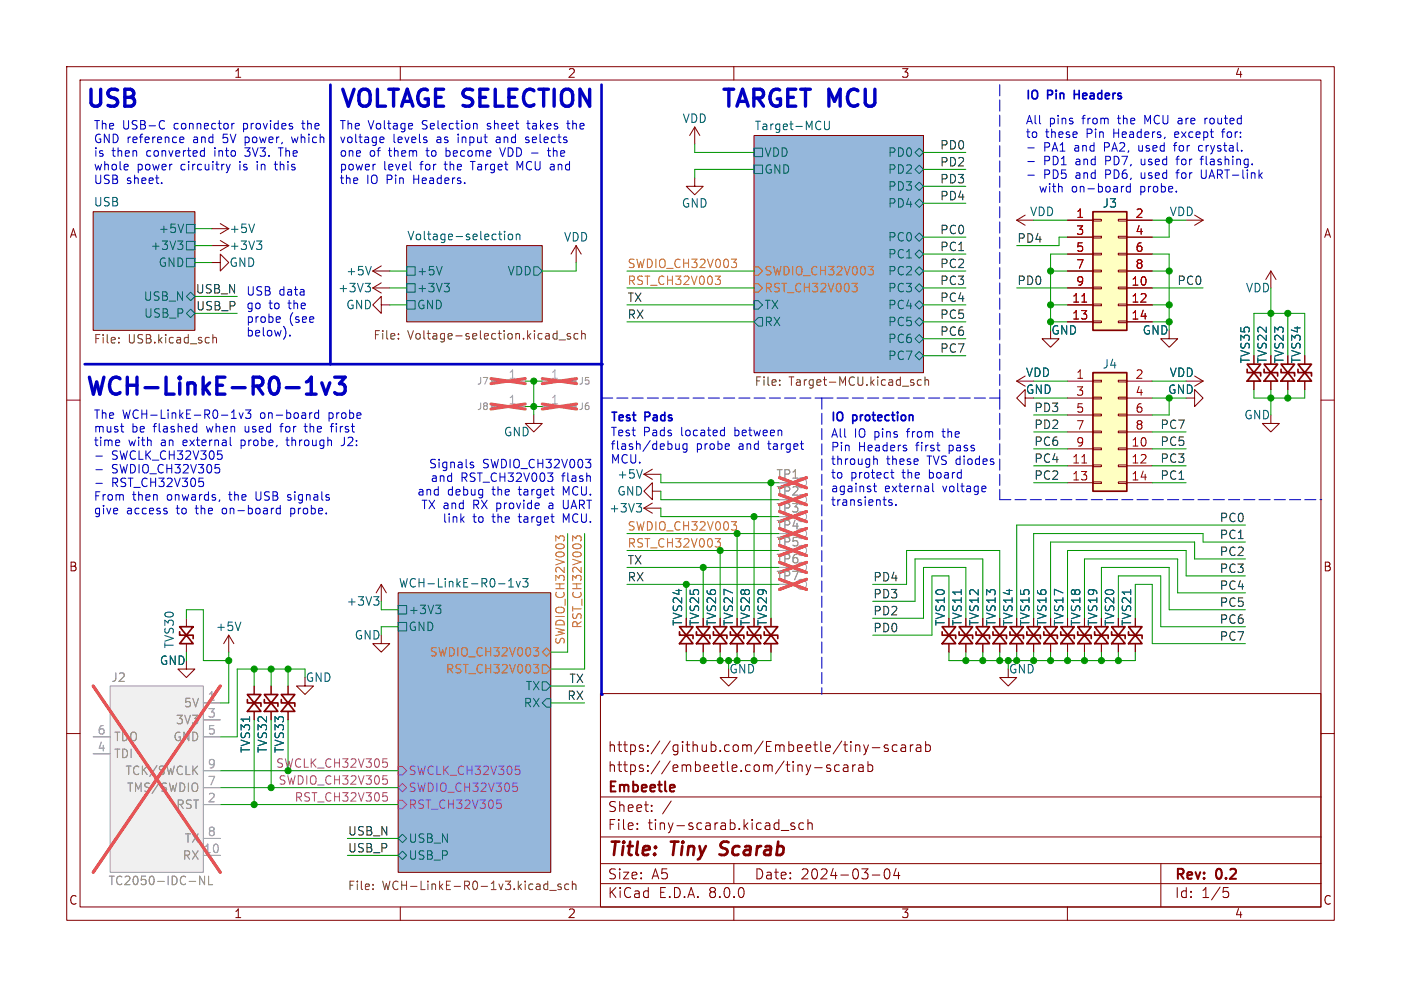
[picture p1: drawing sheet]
<svg xmlns="http://www.w3.org/2000/svg" width="210mm" height="148mm" viewBox="0 0 210 148" stroke-linecap="round" stroke-linejoin="round" font-family="sans-serif">
<defs><g id="words">
<g font-size="3.5" fill="#0000c2">
<text x="12.7" y="16.3">USB</text>
<text x="50.8" y="16.3">VOLTAGE SELECTION</text>
<text x="107.9" y="16.3">TARGET MCU</text>
<text x="12.7" y="59.4">WCH-LinkE-R0-1v3</text>
</g>
<g font-size="2.8" fill="#840000">
<text x="91" y="128.9">Title:</text>
<text x="100.7" y="128.9">Tiny</text>
<text x="108.8" y="128.9">Scarab</text>
</g>
<g font-size="2.1" fill="#840000">
<text x="91" y="113">https://github.com/Embeetle/tiny-scarab</text>
<text x="91" y="119.2">Embeetle</text>
<text x="91" y="116">https://embeetle.com/tiny-scarab</text>
<text x="91" y="124.7">File:</text>
<text x="91" y="122">Sheet:</text>
<text x="97.1" y="124.7">tiny-scarab.kicad_sch</text>
<text x="91" y="134.9">KiCad</text>
<text x="91" y="132.1">Size:</text>
<text x="97.7" y="132.1">A5</text>
<text x="98.7" y="134.9">E.D.A.</text>
<text x="106.3" y="134.9">8.0.0</text>
<text x="113" y="132.1">Date:</text>
<text x="120" y="132.1">2024-03-04</text>
<text x="176" y="132.3">Rev:</text>
<text x="176" y="134.9">Id:</text>
<text x="180.1" y="134.9">1/5</text>
<text x="182.4" y="132.3">0.2</text>
</g>
<g font-size="1.8" fill="#840000">
<text x="35" y="11.9">1</text>
<text x="85" y="11.9">2</text>
<text x="135" y="11.9">3</text>
<text x="185" y="11.9">4</text>
<text x="10.3" y="35.9">A</text>
<text x="198.4" y="35.9">A</text>
<text x="187.6" y="54.6" transform="rotate(-90 187.6 54.6)">TVS35</text>
<text x="190.1" y="54.6" transform="rotate(-90 190.1 54.6)">TVS22</text>
<text x="192.6" y="54.6" transform="rotate(-90 192.6 54.6)">TVS23</text>
<text x="195.2" y="54.6" transform="rotate(-90 195.2 54.6)">TVS34</text>
<text x="10.3" y="85.9">B</text>
<text x="198.3" y="85.9">B</text>
<text x="102.5" y="94" transform="rotate(-90 102.5 94)">TVS24</text>
<text x="105" y="94" transform="rotate(-90 105 94)">TVS25</text>
<text x="107.5" y="94" transform="rotate(-90 107.5 94)">TVS26</text>
<text x="110.1" y="94" transform="rotate(-90 110.1 94)">TVS27</text>
<text x="112.6" y="94" transform="rotate(-90 112.6 94)">TVS28</text>
<text x="115.2" y="94" transform="rotate(-90 115.2 94)">TVS29</text>
<text x="141.8" y="94" transform="rotate(-90 141.8 94)">TVS10</text>
<text x="144.4" y="94" transform="rotate(-90 144.4 94)">TVS11</text>
<text x="146.9" y="94" transform="rotate(-90 146.9 94)">TVS12</text>
<text x="149.5" y="94" transform="rotate(-90 149.5 94)">TVS13</text>
<text x="152" y="94" transform="rotate(-90 152 94)">TVS14</text>
<text x="154.5" y="94" transform="rotate(-90 154.5 94)">TVS15</text>
<text x="157.1" y="94" transform="rotate(-90 157.1 94)">TVS16</text>
<text x="159.6" y="94" transform="rotate(-90 159.6 94)">TVS17</text>
<text x="162.2" y="94" transform="rotate(-90 162.2 94)">TVS18</text>
<text x="164.7" y="94" transform="rotate(-90 164.7 94)">TVS19</text>
<text x="167.2" y="94" transform="rotate(-90 167.2 94)">TVS20</text>
<text x="169.8" y="94" transform="rotate(-90 169.8 94)">TVS21</text>
<text x="10.3" y="135.9">C</text>
<text x="35" y="137.9">1</text>
<text x="85" y="137.9">2</text>
<text x="135" y="137.9">3</text>
<text x="185" y="137.9">4</text>
<text x="198.3" y="135.9">C</text>
</g>
<g font-size="1.8" fill="#0000c2">
<text x="153.7" y="15">IO</text>
<text x="157.1" y="15">Pin</text>
<text x="161.6" y="15">Headers</text>
<text x="14" y="19.5">The</text>
<text x="14" y="21.6">GND reference</text>
<text x="14" y="23.6">is</text>
<text x="16.8" y="23.6">then</text>
<text x="18.3" y="19.5">USB-C</text>
<text x="22.1" y="23.6">converted</text>
<text x="26.2" y="19.5">connector</text>
<text x="29.1" y="21.6">and</text>
<text x="32.4" y="23.6">into</text>
<text x="33.7" y="21.6">5V</text>
<text x="36.7" y="19.5">provides</text>
<text x="37.2" y="21.6">power,</text>
<text x="37.2" y="23.6">3V3.</text>
<text x="42.5" y="23.6">The</text>
<text x="44.4" y="21.6">which</text>
<text x="45.8" y="19.5">the</text>
<text x="50.8" y="19.5">The</text>
<text x="50.8" y="21.6">voltage</text>
<text x="50.8" y="23.6">one</text>
<text x="55.2" y="19.5">Voltage</text>
<text x="55.4" y="23.6">of</text>
<text x="58.4" y="23.6">them</text>
<text x="58.9" y="21.6">levels</text>
<text x="63.4" y="19.5">Selection</text>
<text x="64.2" y="23.6">to</text>
<text x="65.5" y="21.6">as</text>
<text x="67.3" y="23.6">become</text>
<text x="68.9" y="21.6">input</text>
<text x="73.3" y="19.5">sheet</text>
<text x="74.8" y="21.6">and</text>
<text x="75.7" y="23.6">VDD -</text>
<text x="79.5" y="21.6">selects</text>
<text x="79.6" y="19.5">takes</text>
<text x="83.2" y="23.6">the</text>
<text x="85.7" y="19.5">the</text>
<text x="153.7" y="18.7">All</text>
<text x="153.7" y="20.8">to</text>
<text x="156.4" y="22.8">PA1</text>
<text x="156.7" y="20.8">these</text>
<text x="157.3" y="18.7">pins</text>
<text x="161.2" y="22.8">and</text>
<text x="162.4" y="18.7">from</text>
<text x="163" y="20.8">Pin</text>
<text x="165.8" y="22.8">PA2,</text>
<text x="167.2" y="20.8">Headers,</text>
<text x="167.9" y="18.7">the</text>
<text x="171.1" y="22.8">used</text>
<text x="172" y="18.7">MCU are</text>
<text x="176.6" y="20.8">except</text>
<text x="176.7" y="22.8">for</text>
<text x="180.5" y="22.8">crystal.</text>
<text x="181.4" y="18.7">routed</text>
<text x="183.9" y="20.8">for:</text>
<text x="14" y="25.6">whole</text>
<text x="14" y="27.7">USB</text>
<text x="19" y="27.7">sheet.</text>
<text x="20.5" y="25.6">power</text>
<text x="27.2" y="25.6">circuitry</text>
<text x="36.2" y="25.6">is</text>
<text x="39" y="25.6">in</text>
<text x="41.9" y="25.6">this</text>
<text x="50.8" y="25.6">power</text>
<text x="50.8" y="27.7">the</text>
<text x="54.9" y="27.7">IO</text>
<text x="57.5" y="25.6">level</text>
<text x="58" y="27.7">Pin</text>
<text x="62.2" y="27.7">Headers.</text>
<text x="63.1" y="25.6">for</text>
<text x="67" y="25.6">the</text>
<text x="71.1" y="25.6">Target</text>
<text x="78.1" y="25.6">MCU and</text>
<text x="156" y="29">with</text>
<text x="156.4" y="24.9">PD1</text>
<text x="156.4" y="26.9">PD5</text>
<text x="161" y="29">on-board</text>
<text x="161.3" y="24.9">and</text>
<text x="161.3" y="26.9">and</text>
<text x="166" y="24.9">PD7,</text>
<text x="166" y="26.9">PD6,</text>
<text x="171.4" y="29">probe.</text>
<text x="171.5" y="24.9">used</text>
<text x="171.5" y="26.9">used</text>
<text x="177.1" y="24.9">for</text>
<text x="177.1" y="26.9">for</text>
<text x="180.9" y="24.9">flashing.</text>
<text x="180.9" y="26.9">UART-link</text>
<text x="36.8" y="44.4">USB</text>
<text x="36.8" y="46.5">go</text>
<text x="40.3" y="46.5">to</text>
<text x="41.8" y="44.4">data</text>
<text x="43.3" y="46.5">the</text>
<text x="36.8" y="48.5">probe</text>
<text x="36.8" y="50.6">below).</text>
<text x="43.3" y="48.5">(see</text>
<text x="14" y="62.9">The</text>
<text x="14" y="65">must</text>
<text x="18.3" y="62.9">WCH-LinkE-R0-1v3</text>
<text x="19.7" y="65">be</text>
<text x="23.1" y="65">flashed</text>
<text x="31.3" y="65">when</text>
<text x="37.2" y="65">used</text>
<text x="39.1" y="62.9">on-board</text>
<text x="42.7" y="65">for</text>
<text x="46.6" y="65">the</text>
<text x="49.5" y="62.9">probe</text>
<text x="50.7" y="65">first</text>
<text x="91.4" y="65.5">Test</text>
<text x="91.4" y="63.3">Test</text>
<text x="96.4" y="65.5">Pads</text>
<text x="96.7" y="63.3">Pads</text>
<text x="102.2" y="65.5">located</text>
<text x="110.4" y="65.5">between</text>
<text x="124.5" y="65.7">All</text>
<text x="124.5" y="63.3">IO</text>
<text x="127.9" y="63.3">protection</text>
<text x="128" y="65.7">IO</text>
<text x="131.2" y="65.7">pins</text>
<text x="136.3" y="65.7">from</text>
<text x="141.8" y="65.7">the</text>
<text x="14" y="67">time</text>
<text x="16.7" y="69">SWCLK_CH32V305</text>
<text x="16.7" y="71.1">SWDIO_CH32V305</text>
<text x="19.3" y="67">with</text>
<text x="24.2" y="67">an</text>
<text x="27.7" y="67">external</text>
<text x="36.6" y="67">probe,</text>
<text x="43.7" y="67">through</text>
<text x="52.1" y="67">J2:</text>
<text x="64.2" y="70.3">Signals</text>
<text x="72.3" y="70.3">SWDIO_CH32V003</text>
<text x="91.4" y="67.6">flash/debug</text>
<text x="91.4" y="69.6">MCU.</text>
<text x="104.3" y="67.6">probe</text>
<text x="110.8" y="67.6">and</text>
<text x="115.5" y="67.6">target</text>
<text x="124.5" y="67.8">Pin</text>
<text x="124.5" y="69.8">through</text>
<text x="124.5" y="71.9">to</text>
<text x="127.5" y="71.9">protect</text>
<text x="128.7" y="67.8">Headers</text>
<text x="132.9" y="69.8">these</text>
<text x="135.4" y="71.9">the</text>
<text x="137.4" y="67.8">first</text>
<text x="139.1" y="69.8">TVS diodes</text>
<text x="139.5" y="71.9">board</text>
<text x="142.5" y="67.8">pass</text>
<text x="14" y="75.2">From</text>
<text x="14" y="77.2">give</text>
<text x="16.7" y="73.1">RST_CH32V305</text>
<text x="19" y="77.2">access</text>
<text x="19.9" y="75.2">then</text>
<text x="25.1" y="75.2">onwards,</text>
<text x="26.6" y="77.2">to</text>
<text x="29.6" y="77.2">the</text>
<text x="33.8" y="77.2">on-board</text>
<text x="34.7" y="75.2">the</text>
<text x="38.8" y="75.2">USB</text>
<text x="43.8" y="75.2">signals</text>
<text x="44.2" y="77.2">probe.</text>
<text x="62.5" y="74.4">and</text>
<text x="63.1" y="76.4">TX and</text>
<text x="64.4" y="72.4">and</text>
<text x="67.1" y="74.4">debug</text>
<text x="69.1" y="72.4">RST_CH32V003</text>
<text x="71" y="76.4">RX provide</text>
<text x="73.9" y="74.4">the</text>
<text x="78.1" y="74.4">target</text>
<text x="82.7" y="76.4">a</text>
<text x="84.4" y="72.4">flash</text>
<text x="84.9" y="74.4">MCU.</text>
<text x="85.1" y="76.4">UART</text>
<text x="124.5" y="73.9">against</text>
<text x="124.5" y="76">transients.</text>
<text x="132.6" y="73.9">external</text>
<text x="141.4" y="73.9">voltage</text>
<text x="66.3" y="78.5">link</text>
<text x="70.9" y="78.5">to</text>
<text x="73.9" y="78.5">the</text>
<text x="78.1" y="78.5">target</text>
<text x="84.9" y="78.5">MCU.</text>
</g>
<g font-size="1.8" fill="#006464">
<text x="102.2" y="18.6">VDD</text>
<text x="113" y="19.6">Target-MCU</text>
<text x="114.5" y="23.7">VDD</text>
<text x="133" y="23.7">PD0</text>
<text x="114.5" y="26.3">GND</text>
<text x="133" y="26.3">PD2</text>
<text x="133" y="28.8">PD3</text>
<text x="14" y="31">USB</text>
<text x="23.7" y="35.2">+5V</text>
<text x="34.3" y="35.2">+5V</text>
<text x="102.1" y="31.3">GND</text>
<text x="133" y="31.3">PD4</text>
<text x="154.3" y="32.6">VDD</text>
<text x="165.2" y="31.3">J3</text>
<text x="22.5" y="37.7">+3V3</text>
<text x="23.7" y="40.2">GND</text>
<text x="34.3" y="40.2">GND</text>
<text x="34.3" y="37.7">+3V3</text>
<text x="51.8" y="41.5">+5V</text>
<text x="61" y="36.1">Voltage-selection</text>
<text x="62.4" y="41.5">+5V</text>
<text x="76" y="41.5">VDD</text>
<text x="84.4" y="36.4">VDD</text>
<text x="133" y="36.4">PC0</text>
<text x="133" y="39">PC1</text>
<text x="133" y="41.5">PC2</text>
<text x="21.4" y="45.3">USB_N</text>
<text x="21.5" y="47.9">USB_P</text>
<text x="50.6" y="44">+3V3</text>
<text x="51.8" y="46.6">GND</text>
<text x="62.4" y="46.6">GND</text>
<text x="62.4" y="44">+3V3</text>
<text x="114.5" y="46.6">TX</text>
<text x="133" y="44">PC3</text>
<text x="133" y="46.6">PC4</text>
<text x="186.7" y="44">VDD</text>
<text x="114.5" y="49.1">RX</text>
<text x="133" y="49.1">PC5</text>
<text x="133" y="51.7">PC6</text>
<text x="157.5" y="50.4">GND</text>
<text x="171.2" y="50.4">GND</text>
<text x="133" y="54.2">PC7</text>
<text x="153.7" y="59.3">GND</text>
<text x="153.7" y="56.7">VDD</text>
<text x="165.2" y="55.5">J4</text>
<text x="175" y="59.3">GND</text>
<text x="175.2" y="56.7">VDD</text>
<text x="75.4" y="65.6">GND</text>
<text x="186.4" y="63.1">GND</text>
<text x="92.4" y="72">+5V</text>
<text x="91.2" y="77.1">+3V3</text>
<text x="92.4" y="74.5">GND</text>
<text x="59.7" y="88.2">WCH-LinkE-R0-1v3</text>
<text x="32.3" y="94.8">+5V</text>
<text x="51.9" y="91">+3V3</text>
<text x="61.2" y="94.8">GND</text>
<text x="61.2" y="92.3">+3V3</text>
<text x="23.9" y="99.9">GND</text>
<text x="26.3" y="97.3" transform="rotate(-90 26.3 97.3)">TVS30</text>
<text x="53.1" y="96.1">GND</text>
<text x="109.2" y="101.2">GND</text>
<text x="151.1" y="101.2">GND</text>
<text x="45.7" y="102.5">GND</text>
<text x="78.4" y="106.3">RX</text>
<text x="78.7" y="103.7">TX</text>
<text x="37.7" y="113" transform="rotate(-90 37.7 113)">TVS31</text>
<text x="40.2" y="113" transform="rotate(-90 40.2 113)">TVS32</text>
<text x="42.8" y="113" transform="rotate(-90 42.8 113)">TVS33</text>
<text x="61.2" y="126.6">USB_N</text>
<text x="61.2" y="129.1">USB_P</text>
</g>
<g font-size="1.8" fill="#0f0f0f">
<text x="140.8" y="22.5">PD0</text>
<text x="140.8" y="25.1">PD2</text>
<text x="140.8" y="27.6">PD3</text>
<text x="140.8" y="35.2">PC0</text>
<text x="140.8" y="30.1">PD4</text>
<text x="140.8" y="37.8">PC1</text>
<text x="140.8" y="40.3">PC2</text>
<text x="152.4" y="36.5">PD4</text>
<text x="29.2" y="44.1">USB_N</text>
<text x="29.3" y="46.6">USB_P</text>
<text x="94" y="45.4">TX</text>
<text x="94" y="47.9">RX</text>
<text x="140.8" y="42.8">PC3</text>
<text x="140.8" y="47.9">PC5</text>
<text x="140.8" y="45.4">PC4</text>
<text x="152.4" y="42.8">PD0</text>
<text x="176.4" y="42.8">PC0</text>
<text x="140.8" y="53">PC7</text>
<text x="140.8" y="50.5">PC6</text>
<text x="154.9" y="61.9">PD3</text>
<text x="154.9" y="64.4">PD2</text>
<text x="173.8" y="64.4">PC7</text>
<text x="154.9" y="67">PC6</text>
<text x="154.9" y="69.5">PC4</text>
<text x="173.8" y="67">PC5</text>
<text x="173.8" y="69.5">PC3</text>
<text x="154.9" y="72">PC2</text>
<text x="173.8" y="72">PC1</text>
<text x="182.7" y="83.5">PC2</text>
<text x="182.7" y="80.9">PC1</text>
<text x="182.7" y="78.4">PC0</text>
<text x="94" y="84.7">TX</text>
<text x="94" y="87.3">RX</text>
<text x="130.8" y="89.8">PD3</text>
<text x="130.8" y="87.3">PD4</text>
<text x="182.7" y="86">PC3</text>
<text x="182.7" y="88.6">PC4</text>
<text x="130.8" y="94.9">PD0</text>
<text x="130.8" y="92.4">PD2</text>
<text x="182.7" y="91.1">PC5</text>
<text x="182.7" y="93.6">PC6</text>
<text x="182.7" y="96.2">PC7</text>
<text x="84.9" y="105.1">RX</text>
<text x="85.2" y="102.5">TX</text>
<text x="52.1" y="125.4">USB_N</text>
<text x="52.1" y="127.9">USB_P</text>
</g>
<g font-size="1.8" fill="#a90000">
<text x="161.2" y="32.8">1</text>
<text x="161.2" y="35.3">3</text>
<text x="170.1" y="32.8">2</text>
<text x="170.1" y="35.3">4</text>
<text x="161.2" y="37.8">5</text>
<text x="161.2" y="40.4">7</text>
<text x="170.1" y="37.8">6</text>
<text x="170.1" y="40.4">8</text>
<text x="160.6" y="45.5">11</text>
<text x="161.2" y="42.9">9</text>
<text x="169.5" y="42.9">10</text>
<text x="169.5" y="45.5">12</text>
<text x="160.6" y="48">13</text>
<text x="169.5" y="48">14</text>
<text x="161.2" y="56.9">1</text>
<text x="161.2" y="59.4">3</text>
<text x="170.1" y="56.9">2</text>
<text x="170.1" y="59.4">4</text>
<text x="161.2" y="62">5</text>
<text x="161.2" y="64.5">7</text>
<text x="170.1" y="62">6</text>
<text x="170.1" y="64.5">8</text>
<text x="160.6" y="69.6">11</text>
<text x="161.2" y="67.1">9</text>
<text x="169.5" y="67.1">10</text>
<text x="169.5" y="69.6">12</text>
<text x="160.6" y="72.1">13</text>
<text x="169.5" y="72.1">14</text>
</g>
<g font-size="1.8" fill="#009600">
<text x="175.2" y="32.6">VDD</text>
<text x="41.3" y="115.2">SWCLK_CH32V305</text>
</g>
<g font-size="1.8" fill="#dd8500">
<text x="94" y="40.3">SWDIO_CH32V003</text>
<text x="94" y="42.8">RST_CH32V003</text>
<text x="94" y="79.7">SWDIO_CH32V003</text>
<text x="94" y="82.2">RST_CH32V003</text>
<text x="87.3" y="94.4" transform="rotate(-90 87.3 94.4)">RST_CH32V003</text>
<text x="84.7" y="96.8" transform="rotate(-90 84.7 96.8)">SWDIO_CH32V003</text>
</g>
<g font-size="1.8" fill="#c60">
<text x="114.5" y="41.5">SWDIO_CH32V003</text>
<text x="114.5" y="44">RST_CH32V003</text>
<text x="64.3" y="98.7">SWDIO_CH32V003</text>
<text x="66.7" y="101.2">RST_CH32V003</text>
</g>
<g font-size="1.8" fill="#725600">
<text x="14" y="51.8">File:</text>
<text x="19.2" y="51.8">USB.kicad_sch</text>
<text x="55.9" y="51.3">File:</text>
<text x="61.1" y="51.3">Voltage-selection.kicad_sch</text>
<text x="113" y="58.2">File:</text>
<text x="118.3" y="58.2">Target-MCU.kicad_sch</text>
<text x="52.1" y="133.8">File:</text>
<text x="57.3" y="133.8">WCH-LinkE-R0-1v3.kicad_sch</text>
</g>
<g font-size="1.8" fill="#aaa">
<text x="76.1" y="56.9">1</text>
<text x="82.5" y="56.9">1</text>
<text x="76.1" y="60.7">1</text>
<text x="82.5" y="60.7">1</text>
<text x="31" y="105.2">1</text>
<text x="31" y="107.7">3</text>
<text x="14.5" y="112.8">4</text>
<text x="14.5" y="110.2">6</text>
<text x="31" y="110.2">5</text>
<text x="31" y="117.9">7</text>
<text x="31" y="115.3">9</text>
<text x="31" y="120.4">2</text>
<text x="31" y="125.5">8</text>
<text x="30.4" y="128">10</text>
</g>
<g font-size="1.8" fill="#a1a1a1">
<text x="116.3" y="72">TP1</text>
<text x="116.3" y="77.1">TP3</text>
<text x="116.3" y="74.5">TP2</text>
<text x="116.3" y="79.6">TP4</text>
<text x="116.3" y="82.1">TP5</text>
<text x="116.3" y="84.7">TP6</text>
<text x="116.3" y="87.2">TP7</text>
</g>
<g font-size="1.8" fill="#989898">
<text x="16.6" y="102.5">J2</text>
<text x="27.5" y="106.3">5V</text>
<text x="17" y="113.9">TDI</text>
<text x="17" y="111.4">TDO</text>
<text x="25.9" y="111.4">GND</text>
<text x="26.3" y="108.8">3V3</text>
<text x="18.7" y="116.4">TCK/SWCLK</text>
<text x="18.9" y="119">TMS/SWDIO</text>
<text x="26.3" y="121.5">RST</text>
<text x="27.3" y="129.1">RX</text>
<text x="27.6" y="126.6">TX</text>
<text x="16.2" y="132.9">TC2050-IDC-NL</text>
</g>
<g font-size="1.8" fill="#c200c2">
<text x="41.6" y="117.8">SWDIO_CH32V305</text>
<text x="61.2" y="116.4">SWCLK_CH32V305</text>
<text x="61.2" y="119">SWDIO_CH32V305</text>
<text x="44.1" y="120.3">RST_CH32V305</text>
<text x="61.2" y="121.5">RST_CH32V305</text>
</g>
<g font-size="1.4" fill="#989898">
<text x="71.4" y="57.9">J7</text>
<text x="86.6" y="57.9">J5</text>
<text x="71.4" y="61.7">J8</text>
<text x="86.6" y="61.7">J6</text>
</g>
</g></defs>
<g fill="none" stroke="#840000" stroke-width=".15">
<path d="M10 10h190v128h-190zM12 12h186v124h-186zM60 10v2M104.1 19.1l-.7 1.2M104.1 19.1v2.5M104.1 19.1l.8 1.2M110 10v2M160 10v2M14 31.8h15.2v17.7h-15.2zM61 36.8h20.3v11.5h-20.3zM104.1 26.7v1.2h-1.2l1.2 1.3 1.3-1.3h-1.3M113 20.3h25.4v35.6h-25.4z"/>
<path d="M10 60h2M153.7 59.7v1.3l-1.3-1.3 1.3-1.3v1.3h1.2M190.5 40.6l-.8 1.3M190.5 40.6v2.6M190.5 40.6l.8 1.3M198 60h2M80 62.2v1.3h1.3l-1.3 1.3-1.3-1.3h1.3M27.9 99.1v1.2h1.3l-1.3 1.3-1.2-1.3h1.2M27.9 92.7v1.3M27.9 96.5v1.3M34.3 95.3l.8 1.2M34.3 95.3v2.5"/>
<path d="M34.3 95.3l-.8 1.2M59.7 88.9h22.8v41.9h-22.8zM105.4 96.5v1.3M115.6 96.5v1.3M10 110h2M90 104h108v32h-108zM90 119.5h108M122.1 115.1h1.1M124.5 114.8l-.4-.1-.2 .2 .1 .2 .5 .2v.3h-.6M125.8 114.8l-.4-.1-.3 .3v.4l.1 .2h.6M126.5 114.8h.5l.1 .9M127.1 115l-.5 .1a.29 .29 0 0 0-.2 .3 .29 .29 0 0 0 .2 .3l.5-.1"/>
<path d="M127.8 114.7v1M128.2 114.7l-.2 .1-.2 .2M128.3 111.8h.5l.1 .9M128.7 114.8h.6l.1 .9M129.4 115l-.5 .1a.29 .29 0 0 0-.2 .3 .29 .29 0 0 0 .2 .3l.5-.1M129.5 111.7l.3 1M129.8 112.7l-.1 .3-.2 .2M130.1 114.8l.4-.1 .3 .3v.4l-.1 .2h-.6M130.1 114.2v1.5M130.2 111.7l-.4 1M130.7 112.1h1.2M133.1 111.8l-.4-.1-.2 .2 .1 .2 .5 .2v.3h-.6"/>
<path d="M134.5 111.8l-.5-.1-.3 .3v.4l.2 .2h.6M135.1 111.8h.6v.9M135.7 112l-.5 .1a.29 .29 0 0 0-.2 .3 .29 .29 0 0 0 .2 .3l.5-.1M136.5 111.7v1M136.9 111.7l-.3 .1-.1 .2M137.4 111.8h.6v.9M138 112l-.5 .1a.29 .29 0 0 0-.2 .3 .29 .29 0 0 0 .2 .3l.5-.1M138.7 111.8l.5-.1 .3 .3v.4l-.2 .2h-.6M138.7 111.2v1.5M198 110h2M60 136v2M90 132.5h108"/>
<path d="M90 129.5h108M90 125.5h108M95.5 124.2v.2M95.5 123.5v.1M97.7 121.5v.2M97.7 120.8v.1M100.6 120.1l-1.3 1.9M110 136v2M110 129.5v3M117.1 124.5h1.1M119.1 123.5l-.3-.1-.3 .2 .1 .2 .5 .2v.3h-.6M120.5 123.5l-.5-.1-.2 .3v.4l.1 .2h.6"/>
<path d="M121.1 123.5a.37 .37 0 0 1 .7 .1v.8M121.1 122.9v1.5M130.8 131.2h1.1M132.7 130.4l.3-.1a.94 .94 0 0 1 0 1.5h-.1a.91 .91 0 0 1-.2-1.4zM134.3 130.2l-.3 1.1h.9M134.7 130.8v1M160 136v2M174 129.5v6.5M183.4 133.1h.7M183.5 133.7h.4l.3 .2v.4l-.2 .2-.5 .1"/>
</g>
<path d="M107.8 128.1l.3 .1M108.2 126.4l-.2 .4 .1 .2" fill="none" stroke="#840000" stroke-width=".4"/>
<path d="M100.9 117.7l.2 .1v.2l-.7 .2M101.1 118.6l-.2 .1" fill="none" stroke="#840000" stroke-width=".3"/>
<g fill="#95b7db" stroke="#95b7db" stroke-width=".15">
<path d="M61 36.8h20.3v11.5h-20.3z"/>
<path d="M59.7 88.9h22.8v41.9h-22.8z"/>
<path d="M14 31.8h15.2v17.7h-15.2z"/>
<path d="M113 20.3h25.4v35.6h-25.4z"/>
</g>
<g fill="none" stroke="#006464" stroke-width=".15">
<path d="M123.6 18.2v1l.2 .2h.4l.1-.2v-1M26.6 36.1h.8l-.4 .5M27.2 36.6l.2 .3v.3l-.2 .2M27.5 33.6l-.4 1.3M27.9 38.7h1.3v1.3h-1.3zM27.9 33.7h1.3v1.2h-1.3zM27.9 36.2h1.3v1.3h-1.3zM66.3 39.9l-.5 1.3M74.7 35.1h.5M75 35.9l.2 .1M75.6 34.7v.1M75.6 35.1v.9"/>
<path d="M76.3 35.2l.3-.1 .2 .3v.3l-.2 .3-.3-.1-.1-.2v-.3zM77.4 35.2l.2-.1 .3 .1v.8M77.4 35.1v.9M113 22.2h1.3v1.3h-1.3zM113 24.8h1.3v1.2h-1.3zM137.2 22.9l.6-.7 .6 .7-.6 .6zM137.2 25.4l.6-.6 .6 .6-.6 .6zM137.2 27.9l.6-.6 .6 .6-.6 .7zM137.2 30.5l.6-.7 .6 .7-.6 .6zM137.2 35.6l.6-.7 .6 .7-.6 .6zM137.2 38.1l.6-.6 .6 .6-.6 .6zM27.9 44.5l.7-.7 .6 .7-.6 .6z"/>
<path d="M27.9 47l.7-.6 .6 .6-.6 .6zM61 40h1.2v1.3h-1.2zM61 45.1h1.2v1.3h-1.2zM61 42.5h1.2v1.3h-1.2zM66.6 42.5h.8l-.5 .5M67.1 43l.3 .2v.3l-.3 .3M80 40h.6l.7 .6-.7 .7h-.6zM113 45.1h.7l.6 .6-.6 .7h-.7zM113.7 47.6h.6v1.3h-.6l-.7-.6zM137.2 40.6l.6-.6 .6 .6-.6 .7zM137.2 43.2l.6-.7 .6 .7-.6 .6zM137.2 45.7l.6-.6 .6 .6-.6 .7z"/>
<path d="M137.2 48.3l.6-.7 .6 .7-.6 .6zM137.2 50.8l.6-.6 .6 .6-.6 .6zM137.2 53.3l.6-.6 .6 .6-.6 .7zM36.1 93.3l-.4 1.3M59.7 93.3h1.3v1.3h-1.3zM59.7 90.8h1.3v1.3h-1.3zM65.3 90.7h.8l-.4 .5M65.8 91.2l.3 .3v.3l-.3 .2M76.2 88h.8M76.2 87.1l.4-.3v1.2M77.4 87.2l.3 .8 .3-.8M78.4 86.8h.7l-.4 .4 .4 .2v.5l-.2 .1h-.4l-.1-.1"/>
<path d="M81.3 102.2h.6l.6 .7-.6 .6h-.6zM81.9 104.8h.6v1.2h-.6l-.6-.6zM59.7 125.7l.6-.6 .7 .6-.7 .7zM59.7 128.3l.6-.7 .7 .7-.7 .6z"/>
</g>
<g fill="none" stroke="#725600" stroke-width=".15">
<path d="M17.8 51.3v.1M17.8 50.7v.1M31.9 50.2v1.2M31.9 50.7l.2-.1 .3 .1 .1 .7M59.7 50.7v.2M59.7 50.1v.1M83.8 51h1M85.5 50.1l-.3-.1-.2 .2 .1 .2 .4 .1v.3h-.5M86.6 50.1l-.3-.1-.3 .2v.4l.2 .2h.4M87.2 50.1l.2-.1 .3 .1v.8M87.2 49.6v1.3M116.9 57.7v.1"/>
<path d="M116.9 57v.1M136.8 57.4l.2 .1-.2 .3M136.8 56.9l.2 .1M138.1 57l-.4-.1-.2 .3v.3l.1 .2h.5M138.7 57.1l.1-.2 .3 .1 .1 .8M138.7 56.5v1.3M55.9 133.3v.1M55.9 132.6v.1M81.6 133.3h.5M81.6 132.6h.5M82.1 132.1v1.3M82.4 133.5h1"/>
<path d="M84.1 132.6h-.3l-.2 .1 .1 .2 .4 .1v.3h-.5M85.3 132.6h-.4l-.3 .2v.4l.2 .1h.5M85.8 132.7l.2-.1h.3v.8M85.8 132.1v1.3"/>
</g>
<path d="M59.7 114.9h.6l.7 .7-.7 .6h-.6zM59.7 118.1l.6-.6 .7 .6-.7 .6zM74.5 120h.6M76.9 117.4h.6M77 117.9h.3l.3 .2-.1 .5-.5 .1M77.3 114.9h.6M77.4 115.4h.3l.2 .2-.1 .5h-.4M59.7 120h.6l.7 .7-.7 .6h-.6zM74.6 120.4h.3l.3 .3-.2 .5h-.4" fill="none" stroke="#c200c2" stroke-width=".15"/>
<path d="M130.1 39.9h.8l-.4 .5M113 40h.7l.6 .6-.6 .7h-.7zM113 42.5h.7l.6 .7-.6 .6h-.7zM127.7 42.5h.8l-.4 .5 .3 .1 .1 .4-.2 .3h-.4M130.7 40.4l.2 .3v.3l-.2 .2M80 97.1h.7l-.4 .5 .4 .1v.4l-.2 .3h-.4M80 99.6h.7l-.4 .5 .4 .1v.5l-.2 .2h-.4M81.3 97.8l.6-.6 .6 .6-.6 .6zM81.3 99.7h.6l.6 .6-.6 .7h-.6z" fill="none" stroke="#c60" stroke-width=".15"/>
<path d="M74.5 57.2h4.2M74.5 61h4.2M81.3 61h4.2" fill="none" stroke="#a1a1a1" stroke-width=".15"/>
<g fill="#a1a1a1" stroke="#a1a1a1" stroke-width=".15">
<path d="M73.7 57h.8v.3h-.8z"/>
<path d="M85.5 60.8h.9v.3h-.9z"/>
<path d="M73.7 60.8h.8v.3h-.8z"/>
</g>
<path d="M73.6 56.8l5.1 .7M78.7 56.8l-5.1 .7M73.6 60.6l5.1 .7M78.7 60.6l-5.1 .7M81.3 60.6l5.1 .7M86.4 60.6l-5.1 .7" fill="none" stroke="#e75356" stroke-width=".46"/>
<path d="M26.9 94.7v.6h2.1v.5M26.9 94l2.1 2.5h-2.1l2.1-2.5zM104.4 94.7v.6h2v.5M104.4 94h2l-2 2.5h2zM114.6 94.7v.6h2v.5M114.6 94h2l-2 2.5h2z" fill="none" stroke="#840000" stroke-width=".25"/>
<path d="M163.8 31.8h5.1v17.7h-5.1z" fill="#ffffc2"/>
<g fill="none" stroke="#840000" stroke-width=".15">
<path d="M152.4 33h2.5M152.4 33l1.3 .8M153.7 32.3l-1.3 .7M160 33h3.8M160 35.6h3.8M160 38.1h3.8M163.8 38h1.3v.2h-1.3zM163.8 35.4h1.3v.3h-1.3zM163.8 32.9h1.3v.2h-1.3zM167.6 38h1.3v.2h-1.3zM167.6 35.4h1.3v.3h-1.3zM167.6 32.9h1.3v.2h-1.3z"/>
<path d="M168.9 33h3.8M168.9 35.6h3.8M168.9 38.1h3.8M160 43.2h3.8M160 45.7h3.8M160 48.3h3.8M160 40.6h3.8M163.8 48.1h1.3v.3h-1.3zM163.8 45.6h1.3v.2h-1.3zM163.8 43.1h1.3v.2h-1.3zM163.8 40.5h1.3v.3h-1.3zM167.6 48.1h1.3v.3h-1.3z"/>
<path d="M167.6 45.6h1.3v.2h-1.3zM167.6 43.1h1.3v.2h-1.3zM167.6 40.5h1.3v.3h-1.3zM168.9 43.2h3.8M168.9 45.7h3.8M168.9 48.3h3.8M168.9 40.6h3.8M177.8 57.2h2.5M179.1 56.4l1.2 .8M180.3 57.2l-1.2 .7M188 57.2v1.2M96.5 76.2l1.3 .8"/>
<path d="M96.5 76.2h2.6M96.5 71.1h2.6M96.5 71.1l1.3 .8M97.8 73.7v-1.3l-1.3 1.3 1.3 1.2v-1.2h1.3M97.8 75.4l-1.3 .8M97.8 70.4l-1.3 .7M57.1 95.3v1.2h1.3l-1.3 1.3-1.2-1.3h1.2M57.1 87.6l.8 1.3M57.1 87.6v2.6M57.1 87.6l-.7 1.3M147.3 96.5v1.3M152.4 96.5v1.3"/>
<path d="M154.9 96.5v1.3M157.5 96.5v1.3M160 96.5v1.3M162.6 96.5v1.3M165.1 96.5v1.3M170.2 96.5v1.3M151.1 100.3v1.3h-1.2l1.2 1.3 1.3-1.3h-1.3"/>
</g>
<g fill="none" stroke="#840000" stroke-width=".25">
<path d="M163.8 31.8h5.1v17.7h-5.1zM186.9 55.4v.5h2.1v.5M186.9 54.6h2.1l-2.1 2.6h2.1zM146.3 94.7v.6h2v.5M146.3 94h2l-2 2.5h2zM151.4 94.7v.6h2v.5M151.4 94h2l-2 2.5h2zM153.9 94.7v.6h2.1v.5M153.9 94h2.1l-2.1 2.5h2.1zM156.5 94.7v.6h2v.5M156.5 94h2l-2 2.5h2zM159 94.7v.6h2v.5"/>
<path d="M159 94h2l-2 2.5h2zM161.5 94.7v.6h2.1v.5M161.5 94h2.1l-2.1 2.5h2.1zM164.1 94.7v.6h2v.5M164.1 94h2l-2 2.5h2zM169.2 94.7v.6h2v.5M169.2 94h2l-2 2.5h2z"/>
</g>
<path d="M162.2 45.3h.7" fill="none" stroke="#a90000" stroke-width=".15"/>
<path d="M95.4 75.5h.8l-.5 .5M95.9 76l.3 .2v.3l-.3 .3M96.3 70.4l-.4 1.3M56 89.5h.8l-.4 .5M56.6 90l.2 .2v.3l-.2 .2" fill="none" stroke="#006464" stroke-width=".15"/>
<path d="M16.5 102.9h14v27.9h-14z" fill="#f0f0f0"/>
<path d="M14 113h2.5M14 110.5h2.5M16.5 102.9h14v27.9h-14zM30.5 105.4h2.5M30.5 108h2.5M30.5 110.5h2.5M30.5 118.1h2.5M30.5 115.6h2.5M30.5 128.3h2.5M30.5 120.7h2.5M30.5 125.7h2.5" fill="none" stroke="#a1a1a1" stroke-width=".15"/>
<path d="M30.7 131.4v1.3l-.8-1.3v1.3M31.3 131.4v1.3h.6" fill="none" stroke="#989898" stroke-width=".15"/>
<path d="M14 102.9l19 27.9M33 102.9l-19 27.9" fill="none" stroke="#e75356" stroke-width=".46"/>
<path d="M194.6 55.4v.5h2v.5M194.6 54.6h2l-2 2.6h2zM148.8 94.7v.6h2.1v.5M148.8 94h2.1l-2.1 2.5h2.1zM166.6 94.7v.6h2.1v.5M166.6 94h2.1l-2.1 2.5h2.1z" fill="none" stroke="#840000" stroke-width=".25"/>
<path d="M195.6 57.2v1.2M149.9 96.5v1.3M167.6 96.5v1.3" fill="none" stroke="#840000" stroke-width=".15"/>
<path d="M163.8 55.9h5.1v17.8h-5.1z" fill="#ffffc2"/>
<g fill="none" stroke="#840000" stroke-width=".15">
<path d="M31.7 39.4h1.3v-1.3l1.3 1.3-1.3 1.2v-1.2M31.7 36.8h2.6M31.7 34.3h2.6M33 36.1l1.3 .7M33 33.5l1.3 .8M34.3 36.8l-1.3 .8M34.3 34.3l-1.3 .8M57.1 39.9l-1.2 .7M86.4 36.8l-.8 1.3M86.4 36.8v2.6M86.4 36.8l.7 1.3M177.8 33h2.5"/>
<path d="M179.1 32.3l1.2 .7M180.3 33l-1.2 .8M55.9 40.6l1.2 .8M55.9 40.6h2.5M55.9 43.2h2.5M55.9 43.2l1.2 .7M57.1 45.7v-1.2l-1.2 1.2 1.2 1.3v-1.3h1.3M57.1 42.4l-1.2 .8M152.4 57.2h2.5M152.4 57.2l1.3 .7M153.7 56.4l-1.3 .8M157.5 49.5v1.3h-1.3l1.3 1.3 1.2-1.3h-1.2"/>
<path d="M160 57.2h3.8M160 59.7h3.8M163.8 59.6h1.3v.2h-1.3zM163.8 57h1.3v.3h-1.3zM167.6 59.6h1.3v.2h-1.3zM167.6 57h1.3v.3h-1.3zM168.9 57.2h3.8M168.9 59.7h3.8M175.3 49.5v1.3h-1.3l1.3 1.3 1.2-1.3h-1.2M177.8 59.7h1.3v1.3l1.2-1.3-1.2-1.3v1.3M190.5 57.2v1.2M193 57.2v1.2"/>
<path d="M160 67.3h3.8M160 69.9h3.8M160 72.4h3.8M160 62.2h3.8M160 64.8h3.8M163.8 72.3h1.3v.2h-1.3zM163.8 69.7h1.3v.3h-1.3zM163.8 67.2h1.3v.2h-1.3zM163.8 64.6h1.3v.3h-1.3zM163.8 62.1h1.3v.3h-1.3zM167.6 72.3h1.3v.2h-1.3zM167.6 69.7h1.3v.3h-1.3z"/>
<path d="M167.6 67.2h1.3v.2h-1.3zM167.6 64.6h1.3v.3h-1.3zM167.6 62.1h1.3v.3h-1.3zM168.9 67.3h3.8M168.9 69.9h3.8M168.9 72.4h3.8M168.9 62.2h3.8M168.9 64.8h3.8M190.5 62.2v1.3h-1.3l1.3 1.3 1.3-1.3h-1.3M102.9 96.5v1.3M107.9 96.5v1.3M110.5 96.5v1.3"/>
<path d="M113 96.5v1.3M142.2 96.5v1.3M144.8 96.5v1.3M38.1 102.9v1.2M38.1 106.7v1.3M40.6 102.9v1.2M40.6 106.7v1.3M43.2 102.9v1.2M43.2 106.7v1.3M45.7 101.6v1.3h1.3l-1.3 1.2-1.3-1.2h1.3M109.2 100.3v1.3h-1.3l1.3 1.3 1.3-1.3h-1.3"/>
</g>
<g fill="none" stroke="#840000" stroke-width=".25">
<path d="M163.8 55.9h5.1v17.8h-5.1zM189.5 55.4v.5h2v.5M189.5 54.6h2l-2 2.6h2zM192 55.4v.5h2.1v.5M192 54.6h2.1l-2.1 2.6h2.1zM101.9 94.7v.6h2v.5M101.9 94h2l-2 2.5h2zM106.9 94.7v.6h2.1v.5M106.9 94h2.1l-2.1 2.5h2.1zM109.5 94.7v.6h2v.5M109.5 94h2l-2 2.5h2zM112 94.7v.6h2v.5"/>
<path d="M112 94h2l-2 2.5h2zM141.2 94.7v.6h2.1v.5M141.2 94h2.1l-2.1 2.5h2.1zM143.8 94.7v.6h2v.5M143.8 94h2l-2 2.5h2zM37.1 104.9v.5h2v.5M37.1 104.1h2l-2 2.6h2zM39.6 104.9v.5h2.1v.5M39.6 104.1h2.1l-2.1 2.6h2.1zM42.2 104.9v.5h2v.5M42.2 104.1h2l-2 2.6h2z"/>
</g>
<path d="M162.2 69.4h.7" fill="none" stroke="#a90000" stroke-width=".15"/>
<path d="M38.2 33.6l-.5 1.3M38.5 36.1h.7l-.4 .5M39 36.6l.2 .3v.3l-.2 .2M55.6 39.9l-.4 1.3M54.7 42.5h.8l-.4 .5M55.3 43l.2 .2v.3l-.2 .3" fill="none" stroke="#006464" stroke-width=".15"/>
<g fill="none" stroke="#a1a1a1" stroke-width=".15">
<path d="M81.3 57.2h4.2"/>
<circle cx="120.1" cy="77.5" r=".76"/>
<circle cx="120.1" cy="74.9" r=".76"/>
<circle cx="120.1" cy="72.4" r=".76"/>
<circle cx="120.1" cy="82.5" r=".76"/>
<circle cx="120.1" cy="80" r=".76"/>
<circle cx="120.1" cy="87.6" r=".76"/>
<circle cx="120.1" cy="85.1" r=".76"/>
</g>
<path d="M85.5 57h.9v.3h-.9z" fill="#a1a1a1" stroke="#a1a1a1" stroke-width=".15"/>
<g fill="none" stroke="#e75356" stroke-width=".46">
<path d="M81.3 56.8l5.1 .7M86.4 56.8l-5.1 .7M116.8 76.7l4.1 1.5M116.8 71.6l4.1 1.6M116.8 79.2l4.1 1.6M116.8 74.2l4.1 1.5M120.9 76.7l-4.1 1.5M120.9 71.6l-4.1 1.6M120.9 79.2l-4.1 1.6M120.9 74.2l-4.1 1.5M116.8 84.3l4.1 1.6M116.8 81.8l4.1 1.5"/>
<path d="M116.8 86.9l4.1 1.5M120.9 84.3l-4.1 1.6M120.9 81.8l-4.1 1.5M120.9 86.9l-4.1 1.5"/>
</g>
<path d="M57.4 118.9h.6M57.4 116.3h.6M57.4 113.8h.6M57.5 119.4h.3l.3 .2-.1 .4-.5 .1M57.5 114.3h.3l.3 .2-.1 .4-.5 .2M57.5 116.8h.3l.3 .3-.1 .4-.5 .1" fill="none" stroke="#c200c2" stroke-width=".15"/>
<path d="M109.6 38.9h.8l-.4 .4M110.2 39.3l.2 .3v.3l-.2 .2M107.2 41.4h.8l-.4 .5 .3 .1 .1 .4-.3 .3h-.3M109.6 78.2h.8l-.4 .5M110.2 78.7l.2 .3v.3l-.2 .2M84.6 81v-.4l-.3-.2h-.4l-.1 .4-.5-.4v.7M87.1 81v-.4l-.2-.2h-.4l-.2 .4-.5-.4v.7M107.2 80.8h.8l-.4 .5 .3 .1 .1 .4-.3 .2h-.3" fill="none" stroke="#dd8500" stroke-width=".15"/>
<g fill="none" stroke="#0000c2" stroke-width=".15">
<path d="M24.3 18.1l.4 .1M24.7 19.2l-.4 .1M34.8 18.5v.8M35.1 18.5l-.2 .1-.1 .1M61.7 18.5l.1 .3-.6 .1M61.8 19.3h-.1M71 18.6h.5v.7M84.9 18.5h.5M85.1 18.1l.1 1.2M180.6 17.7v.9M181 17.7l-.3 .1-.1 .2M183.1 19.8h.5"/>
<path d="M183.3 19.4v1.2M19 24.6l.2 .3-.6 .2M19.1 25.4l-.1 .1M24.2 27.4v.1M27 21.3h.5M27 20.6l.4-.1 .2 .3-.6 .2M30.3 22.6l.3 .1M30.6 23.4h-.3M30.6 22.2v1.2M33.9 24.6l.3 .9M34.2 25.5l-.1 .3-.2 .1M34.5 24.6l-.3 .9"/>
<path d="M41.1 24.6h.5M41.3 24.2v1.2M43.7 20.5l.2 .9M56.2 24.6h.1M57 21.3h.5M57 20.6l.4-.1 .2 .3-.7 .2M61.5 25.4l.2 .1M63.8 21l.2 .2-.2 .2M63.8 20.5l.2 .1M74.9 22.2l.4 1.2M77.9 25.1l-.4-.9v1.3M78.8 21.3l.1 .1"/>
<path d="M79 20.5l-.2 .2 .2 .3M82 22.6h.5M82.2 22.2v1.1l.3 .1M154.1 22.2h.9M154.1 24.2h.9M154.1 26.3h.9M169.4 27.5v1.3M169.4 28l-.3-.1-.3 .3v.4l.1 .1h.5M175.9 21.8h.5M176.1 21.6v1.1M176.3 23.9h.5M176.3 25.9h.5"/>
<path d="M176.5 23.5l-.1 1.2M176.5 25.5l-.1 1.3M179.9 23.9h.5M180.1 23.6v1.1M180.1 25.5v1l.1 .2 .4 .1M180.1 21.8l-.3 .1-.1 .2v.4l.4 .2M41.8 47.5l.2 .3-.6 .1M41.9 48.3h-.1M43.5 50.3v.1M14.4 68.4h.9M14.4 70.4h.9M14.4 72.5h.9"/>
<path d="M17.8 66l.1 .3-.6 .1M17.9 66.8h-.1M18.1 63.9h.4M18.3 64.7l.2 .1M24.9 76.6l.2 .2-.2 .3M24.9 76.2l.1 .1M29.1 63.9l.4 .1M29.5 64.7l-.4 .1M29.5 63.5v1.3M30.4 72.2l.1 .2-.1 .5M32.9 70.3v.5M32.9 75l-.1 .2"/>
<path d="M33.2 68.2l.1 .1-.1 .5M34.5 65.6v1.1l.2 .1M34.7 62.7h.7M34.7 61.8l.4-.3v1.2M35.8 61.9l.3 .8 .3-.8M36.8 61.5h.8l-.4 .5 .3 .1v.5l-.1 .1h-.4l-.2-.1M41.9 63.9h.5M42 75.8v1.3M42 76.3l-.4-.1-.2 .3v.3l.1 .2h.5M42.2 63.6l-.1 1.2M42.9 66h.4M43 65.6l.1 1.2"/>
<path d="M43.1 75h.1M43.3 74.2l-.2 .1 .2 .3M43.6 76.2v1.3M43.6 77l.1 .1M43.7 76.2l-.1 .1M45.6 63.9h.5M45.8 63.5v1.1l.3 .2M46.7 61.9h.1M47.8 62l-.4-.1-.2 .2v.4l.1 .2h.5M47.8 61.5v1.2M49.5 63.9h.5M49.7 63.7v1.1"/>
<path d="M51.6 66.7l-.5 .1M69.2 77.8l.4 .5M69.6 77.5l-.5 .5M70.5 69.7l.5 .1v.2l-.2 .1h-.3M70.5 69.4h.5M82.8 71.5l.1 .1-.1 .5M82.9 70.9l-.5 .5M84.4 75v1l.3 .3M87.8 68.9h.8l-.5 .5M88.5 69.5v.5M101.3 66.5v.8l.3 .1 .2-.1M101.8 66.5v.9"/>
<path d="M103 66.6l-.4-.1-.2 .3v.3l.1 .2h.5M103 66.5v1.1l-.3 .2h-.3M108.2 64.5l.4 .1M108.6 64.1v1.2M108.6 65.3h-.4M130.9 72.9h.5M131 68.4v1.3M131 68.9l.2-.1 .3 .1v.8M131.1 72.5v1.1l.3 .1M133.5 70.9h.5M133.7 70.4v1.1l.3 .2M133.7 75l-.3-.1-.2 .2 .1 .2 .4 .1v.3h-.5"/>
<path d="M134.3 75.7v.1M135.9 67.2v.3M139.8 72.5v1.1l.2 .1M140.4 66.8h.5M140.8 67.6h.1M147.6 72.9l.2 .3-.6 .1M147.7 73.7h-.1"/>
</g>
<path d="M45.9 59.1h1.5M45.9 57.3l.3-.1 .5-.6v2.5M48.2 57.4l.6 1.7 .6-1.7M50.2 56.6h1.5l-.8 .9a.69 .69 0 0 1 .8 .5v.6l-.2 .4-.2 .1h-.8l-.3-.2" fill="none" stroke="#0000c2" stroke-width=".51"/>
<path d="M161 13.6v1.2M161 14.2h.8" fill="none" stroke="#0000c2" stroke-width=".25"/>
<path d="M49.5 12.7v41.9M90.2 54.6v49.5" fill="none" stroke="#0000c2" stroke-width=".4"/>
<circle cx="90.2" cy="54.6" r=".2" fill="#0000c2"/>
<path d="M90.2 59.7h33" fill="none" stroke="#0000c2" stroke-width=".15" stroke-dasharray="1.7 .6"/>
<path d="M90.2 12.7v41.9h-77.5" fill="none" stroke="#0000c2" stroke-width=".4"/>
<circle cx="90.2" cy="104.1" r=".2" fill="#0000c2"/>
<path d="M149.9 12.7v47M123.2 59.7v44.4M123.2 59.7h26.7M149.9 59.7v15.2M149.9 74.9h48.2" fill="none" stroke="#0000c2" stroke-width=".15" stroke-dasharray="1.7 .6"/>
<g fill="none" stroke="#009600" stroke-width=".15">
<path d="M29.2 36.8h2.5M29.2 34.3h2.5M29.2 39.4h2.5M86.4 39.4v1.2h-5.1M104.1 21.6v1.3h8.9M113 25.4h-8.9v1.3M138.4 35.6h6.4M138.4 25.4h6.4M138.4 30.5h6.4M138.4 38.1h6.4M138.4 27.9h6.4M138.4 22.9h6.4"/>
<path d="M154.9 33h5.1M160 35.6h-1.3v1.2h-6.3M160 38.1h-2.5v11.4M172.7 33h2.6v2.6h-2.6M172.7 38.1h2.6v11.4M29.2 47h6.4M29.2 44.5h6.4M58.4 43.2h2.6M58.4 40.6h2.6M58.4 45.7h2.6M78.7 57.2h2.6M80 57.2v5"/>
<path d="M94 43.2h19M94 40.6h19M94 48.3h19M94 45.7h19M138.4 43.2h6.4M138.4 40.6h6.4M138.4 53.3h6.4M138.4 48.3h6.4M138.4 45.7h6.4M138.4 50.8h6.4M152.4 43.2h7.6M154.9 59.7h5.1"/>
<path d="M154.9 57.2h5.1M157.5 40.6h2.5M157.5 48.3h2.5M157.5 45.7h2.5M172.7 43.2h7.6M172.7 59.7h2.6v2.5h-2.6M172.7 40.6h2.6M172.7 48.3h2.6M172.7 45.7h2.6M172.7 57.2h5.1M188 58.4v1.3h7.6v-1.3M188 53.3v-6.3h7.6v6.3"/>
<path d="M190.5 43.2v10.1M190.5 58.4v3.8M193 47v6.3M193 58.4v1.3M78.7 61h2.6M99.1 71.1v1.3h17.7M99.1 76.2v1.3h17.7M99.1 73.7v1.2h17.7M113 77.5v15.2M115.6 72.4v20.3M154.9 72.4h5.1M154.9 67.3h5.1"/>
<path d="M154.9 64.8h5.1M154.9 62.2h5.1M154.9 69.9h5.1M172.7 72.4h5.1M172.7 67.3h5.1M172.7 64.8h5.1M172.7 69.9h5.1M186.7 78.7h-34.3v14M27.9 92.7v-1.3h2.6v7.7h3.8M27.9 97.8v1.3M34.3 97.8v7.6h-1.3M57.1 90.2v1.2h2.6"/>
<path d="M59.7 94h-2.6v1.3M85.1 80v17.8h-2.6M87.6 80v20.3h-5.1M94 87.6h22.8M94 80h22.8M94 82.6h22.8M94 85.1h22.8M102.9 97.8v1.3h12.7v-1.3M102.9 87.6v5.1M105.4 85.1v7.6M105.4 97.8v1.3M107.9 82.6v10.1"/>
<path d="M107.9 97.8v1.3M109.2 99.1v1.2M110.5 80v12.7M110.5 97.8v1.3M113 97.8v1.3M130.8 87.6h5.1v-5h14v10.1M130.8 90.2h6.4v-6.4h10.1v8.9M130.8 92.7h7.6v-7.6h6.4v7.6M142.2 97.8v1.3h28v-1.3M142.2 92.7v-6.3h-2.5v8.9h-8.9M144.8 97.8v1.3M147.3 97.8v1.3"/>
<path d="M149.9 97.8v1.3M151.1 99.1v1.2M152.4 97.8v1.3M154.9 97.8v1.3M157.5 97.8v1.3M160 97.8v1.3M162.6 97.8v1.3M165.1 97.8v1.3M167.6 92.7v-6.3h6.4v7.6h12.7M167.6 97.8v1.3M170.2 92.7v-5.1h2.5v8.9h14M186.7 91.4h-11.4v-6.3h-10.2v7.6"/>
<path d="M186.7 81.3h-6.4v-1.3h-25.4v12.7M186.7 86.4h-8.9v-3.8h-17.8v10.1M186.7 88.9h-10.2v-5.1h-13.9v8.9M186.7 83.8h-7.6v-2.5h-21.6v11.4M33 118.1h26.7M33 115.6h26.7M38.1 100.3v2.6M38.1 108v12.7M40.6 100.3v2.6M40.6 108v10.1M43.2 100.3v2.6M43.2 108v7.6"/>
<path d="M45.7 101.6v-1.3h-10.1v10.2h-2.6M82.5 105.4h5.1M82.5 102.9h5.1M33 120.7h26.7M52.1 125.7h7.6M52.1 128.3h7.6"/>
</g>
<g fill="none" stroke="#840000" stroke-width=".15">
<path d="M160 33h3.8M160 35.6h3.8M160 38.1h3.8M168.9 33h3.8M168.9 35.6h3.8M168.9 38.1h3.8M160 43.2h3.8M160 45.7h3.8M160 48.3h3.8M160 40.6h3.8M168.9 43.2h3.8M168.9 45.7h3.8"/>
<path d="M168.9 48.3h3.8M168.9 40.6h3.8M188 57.2v1.2M190.5 57.2v1.2M193 57.2v1.2M195.6 57.2v1.2M102.9 96.5v1.3M105.4 96.5v1.3M107.9 96.5v1.3M110.5 96.5v1.3M113 96.5v1.3M115.6 96.5v1.3"/>
<path d="M142.2 96.5v1.3M144.8 96.5v1.3M147.3 96.5v1.3M149.9 96.5v1.3M152.4 96.5v1.3M154.9 96.5v1.3M157.5 96.5v1.3M160 96.5v1.3M162.6 96.5v1.3M165.1 96.5v1.3M167.6 96.5v1.3M170.2 96.5v1.3"/>
<path d="M38.1 102.9v1.2M38.1 106.7v1.3M40.6 102.9v1.2M40.6 106.7v1.3M43.2 102.9v1.2M43.2 106.7v1.3"/>
</g>
<path d="M30.7 131.4v1.3l-.8-1.3v1.3M31.3 131.4v1.3h.6" fill="none" stroke="#989898" stroke-width=".15"/>
<path d="M14 113h2.5M14 110.5h2.5M30.5 105.4h2.5M30.5 108h2.5M30.5 110.5h2.5M30.5 118.1h2.5M30.5 115.6h2.5M30.5 128.3h2.5M30.5 120.7h2.5M30.5 125.7h2.5" fill="none" stroke="#a1a1a1" stroke-width=".15"/>
<g fill="none" stroke="#e75356" stroke-width=".46">
<path d="M116.8 76.7l4.1 1.5M116.8 71.6l4.1 1.6M116.8 79.2l4.1 1.6M116.8 74.2l4.1 1.5M120.9 76.7l-4.1 1.5M120.9 71.6l-4.1 1.6M120.9 79.2l-4.1 1.6M120.9 74.2l-4.1 1.5M116.8 84.3l4.1 1.6M116.8 81.8l4.1 1.5M116.8 86.9l4.1 1.5M120.9 84.3l-4.1 1.6"/>
<path d="M120.9 81.8l-4.1 1.5M120.9 86.9l-4.1 1.5M14 102.9l19 27.9M33 102.9l-19 27.9"/>
</g>
<path d="M162.2 45.3h.7" fill="none" stroke="#a90000" stroke-width=".15"/>
<g fill="#009600" stroke="#009600" stroke-width=".15">
<circle cx="109.2" cy="99.1" r=".46"/>
<circle cx="113" cy="99.1" r=".46"/>
<circle cx="110.5" cy="99.1" r=".46"/>
<circle cx="107.9" cy="99.1" r=".46"/>
<circle cx="102.9" cy="87.6" r=".46"/>
<circle cx="105.4" cy="99.1" r=".46"/>
<circle cx="105.4" cy="85.1" r=".46"/>
<circle cx="110.5" cy="80" r=".46"/>
<circle cx="107.9" cy="82.6" r=".46"/>
<circle cx="113" cy="77.5" r=".46"/>
<circle cx="34.3" cy="99.1" r=".46"/>
<circle cx="40.6" cy="100.3" r=".46"/>
<circle cx="38.1" cy="100.3" r=".46"/>
<circle cx="80" cy="61" r=".46"/>
<circle cx="80" cy="57.2" r=".46"/>
<circle cx="40.6" cy="118.1" r=".46"/>
<circle cx="38.1" cy="120.7" r=".46"/>
<circle cx="43.2" cy="100.3" r=".46"/>
<circle cx="115.6" cy="72.4" r=".46"/>
<circle cx="175.3" cy="48.3" r=".46"/>
<circle cx="175.3" cy="40.6" r=".46"/>
<circle cx="175.3" cy="45.7" r=".46"/>
<circle cx="190.5" cy="47" r=".46"/>
<circle cx="190.5" cy="59.7" r=".46"/>
<circle cx="193" cy="59.7" r=".46"/>
<circle cx="193" cy="47" r=".46"/>
<circle cx="160" cy="99.1" r=".46"/>
<circle cx="157.5" cy="99.1" r=".46"/>
<circle cx="162.6" cy="99.1" r=".46"/>
<circle cx="165.1" cy="99.1" r=".46"/>
<circle cx="167.6" cy="99.1" r=".46"/>
<circle cx="157.5" cy="48.3" r=".46"/>
<circle cx="157.5" cy="45.7" r=".46"/>
<circle cx="157.5" cy="40.6" r=".46"/>
<circle cx="175.3" cy="33" r=".46"/>
<circle cx="154.9" cy="99.1" r=".46"/>
<circle cx="152.4" cy="99.1" r=".46"/>
<circle cx="151.1" cy="99.1" r=".46"/>
<circle cx="149.9" cy="99.1" r=".46"/>
<circle cx="147.3" cy="99.1" r=".46"/>
<circle cx="175.3" cy="59.7" r=".46"/>
<circle cx="144.8" cy="99.1" r=".46"/>
</g>
<use href="#words"/>
</svg>
